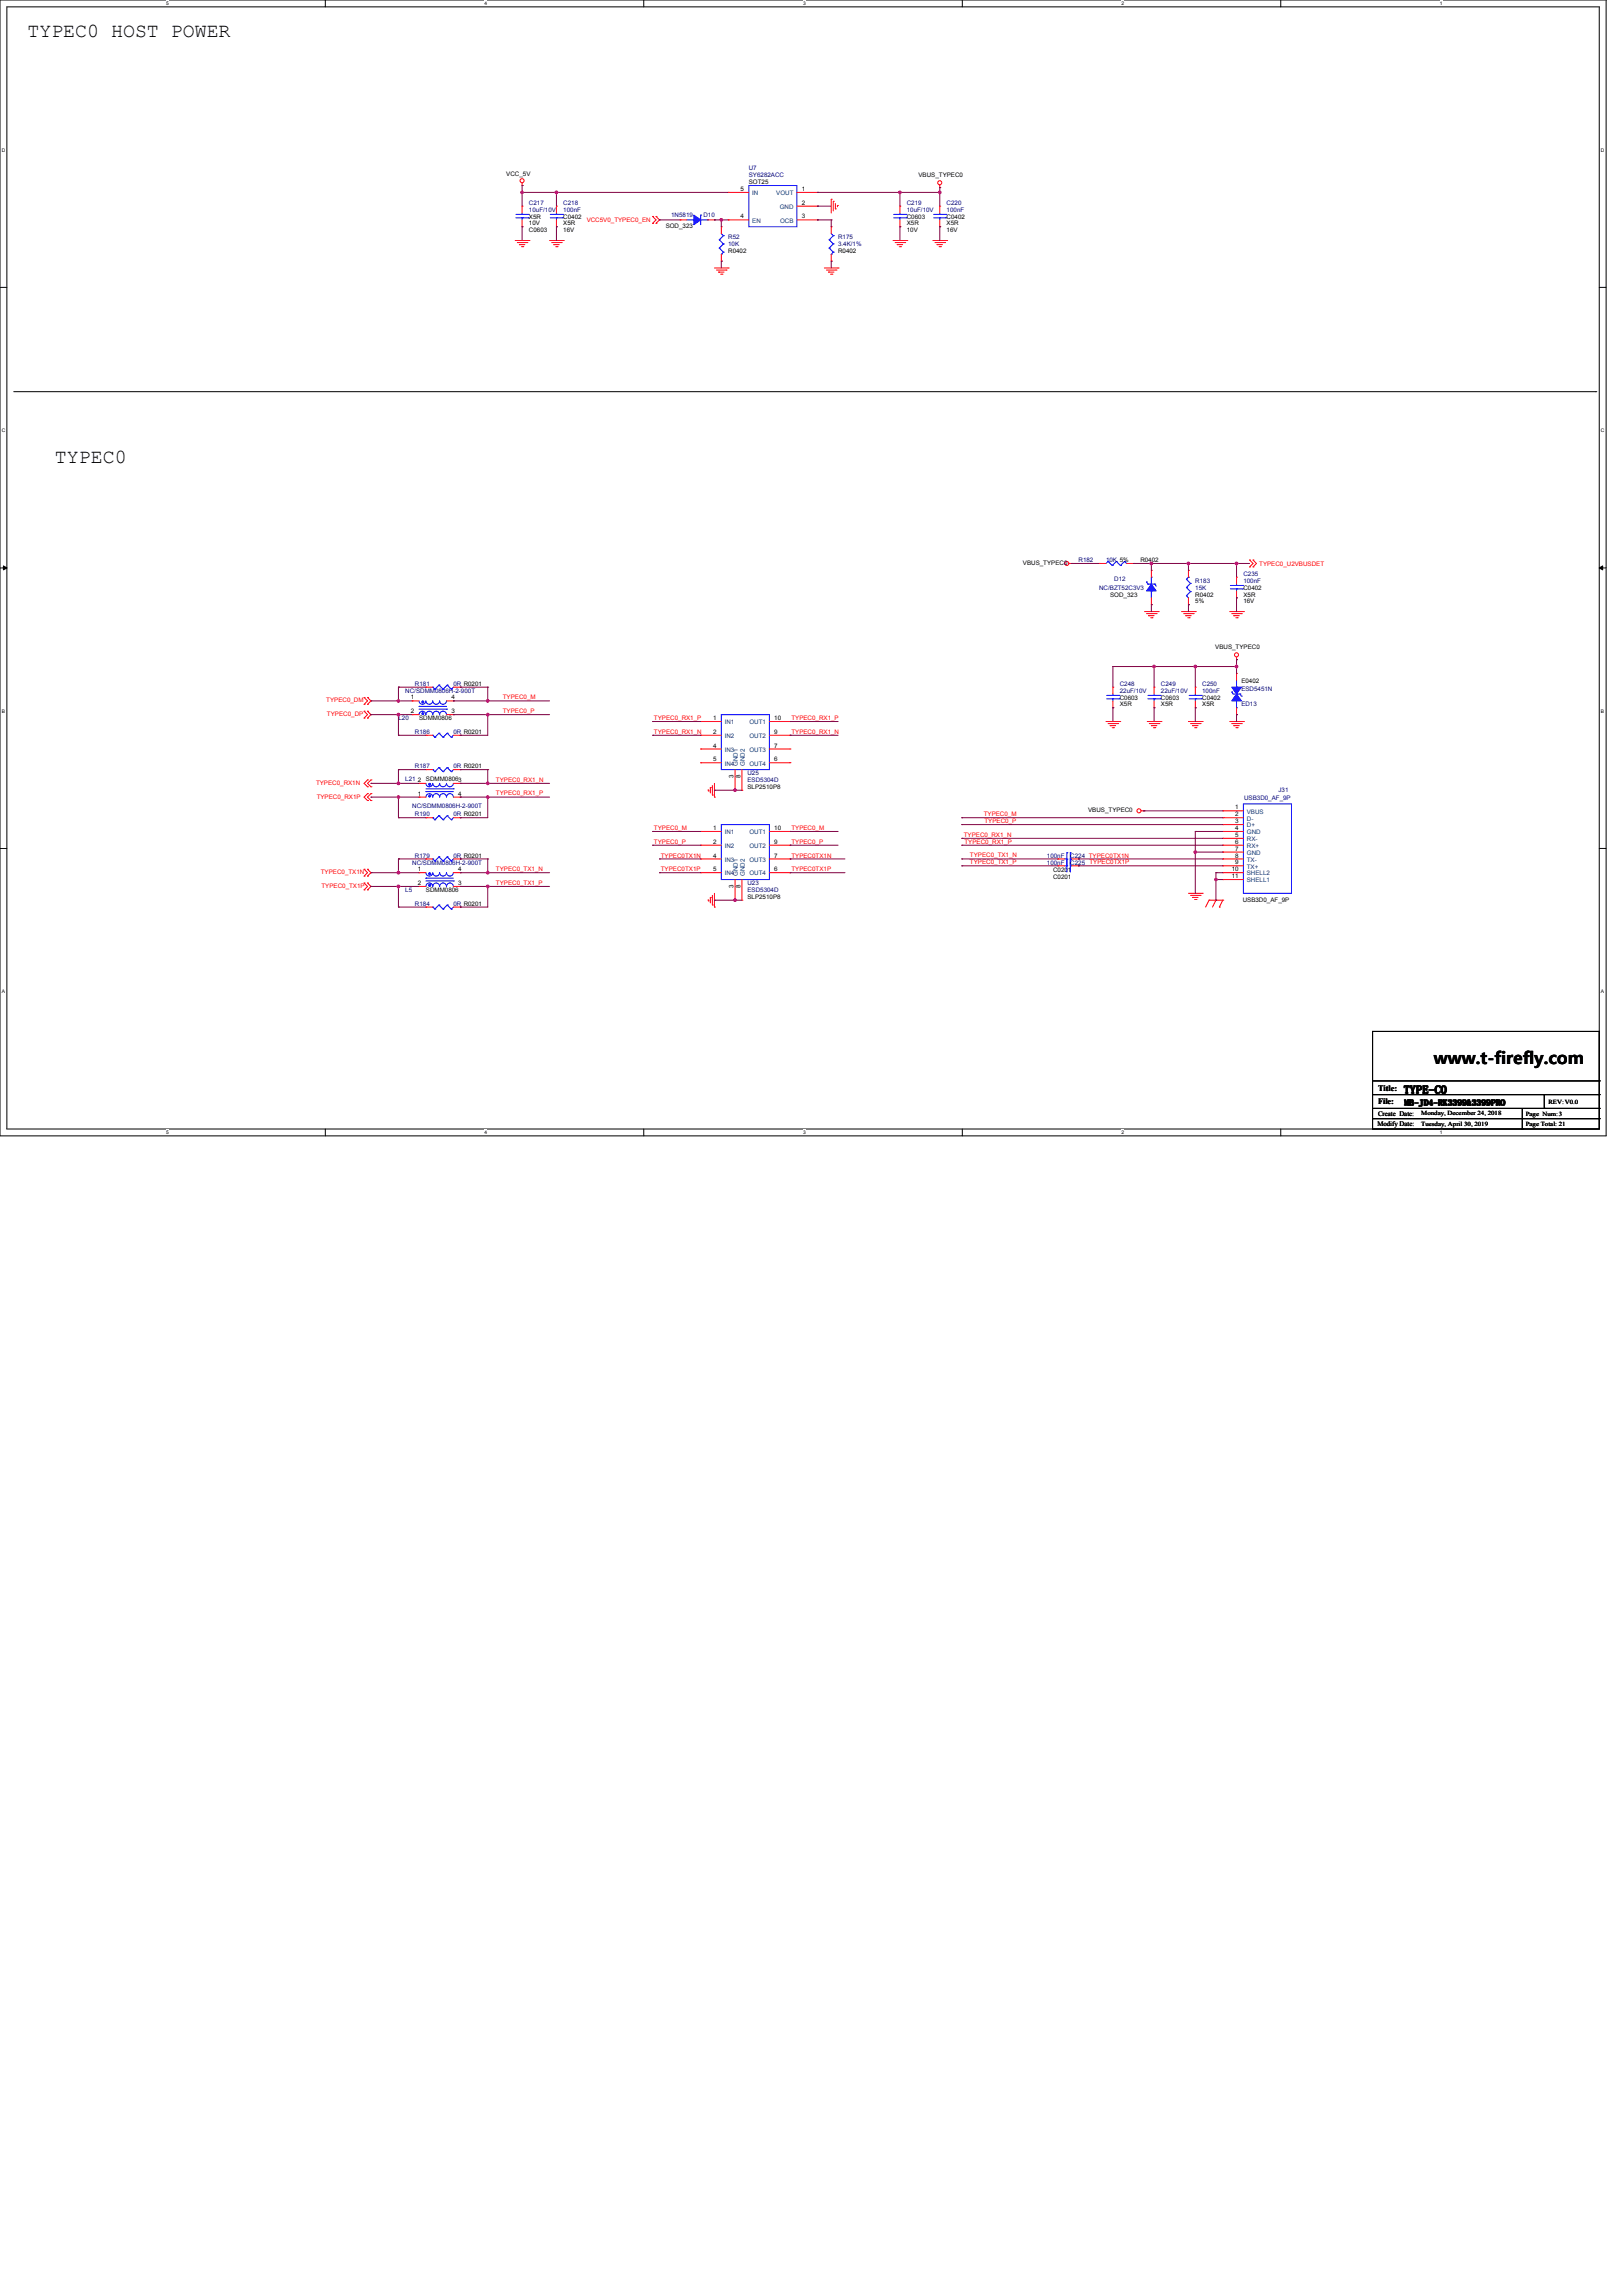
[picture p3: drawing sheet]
<svg xmlns="http://www.w3.org/2000/svg" width="210mm" height="297mm" viewBox="0 0 210 297" stroke-linecap="round" stroke-linejoin="round" font-family="sans-serif">
<defs><g id="words">
<g font-size="2.6">
<text x="3.6" y="4.8">TYPEC0 HOST POWER</text>
<text x="7.1" y="59.9">TYPEC0</text>
</g>
<text font-size="2.1" x="185.5" y="137.7">www.t-firefly.com</text>
<text font-size="1.4" x="181.6" y="141.5">TYPE-C0</text>
<g font-size="1.1">
<text x="178.3" y="141.2">Title:</text>
<text x="178.3" y="142.8">File:</text>
<text x="181.8" y="143">MB-JD4-RK3399&amp;3399PRO</text>
</g>
<g font-size=".9">
<text x="178.2" y="145.7">Modify Date:</text>
<text x="178.3" y="144.4">Create Date:</text>
</g>
<g font-size=".8">
<text x="65.5" y="22.8">VCC_5V</text>
<text x="96.9" y="23.8">SOT25</text>
<text x="118.9" y="22.9">VBUS_TYPEC0</text>
<text x="68.5" y="28.3">X5R</text>
<text x="68.5" y="29.2">10V</text>
<text x="72.9" y="28.3">C0402</text>
<text x="72.9" y="29.2">X5R</text>
<text x="86.1" y="29.4">SOD_323</text>
<text x="95.8" y="28.3">4</text>
<text x="95.8" y="24.7">5</text>
<text x="103.7" y="28.3">3</text>
<text x="103.7" y="26.5">2</text>
<text x="103.7" y="24.7">1</text>
<text x="117.3" y="28.3">C0603</text>
<text x="117.3" y="29.2">X5R</text>
<text x="122.5" y="28.3">C0402</text>
<text x="122.5" y="29.2">X5R</text>
<text x="68.5" y="30.1">C0603</text>
<text x="72.9" y="30.1">16V</text>
<text x="94.2" y="32.7">R0402</text>
<text x="108.5" y="32.7">R0402</text>
<text x="117.3" y="30.1">10V</text>
<text x="122.5" y="30.1">16V</text>
<text x="132.4" y="73.1">VBUS_TYPEC0</text>
<text x="143.7" y="77.3">SOD_323</text>
<text x="147.6" y="72.7">R0402</text>
<text x="154.7" y="77.2">R0402</text>
<text x="160.9" y="76.3">C0402</text>
<text x="160.9" y="77.2">X5R</text>
<text x="154.7" y="78.1">5%</text>
<text x="160.9" y="78.1">16V</text>
<text x="157.3" y="84">VBUS_TYPEC0</text>
<text x="160.6" y="88.4">E0402</text>
<text x="53.2" y="90.5">1</text>
<text x="53.2" y="92.3">2</text>
<text x="54.2" y="93.2">SDMM0806</text>
<text x="58.4" y="92.3">3</text>
<text x="58.4" y="90.5">4</text>
<text x="92.3" y="93.2">1</text>
<text x="92.3" y="94.9">2</text>
<text x="100.2" y="94.9">9</text>
<text x="100.2" y="93.2">10</text>
<text x="144.9" y="90.5">C0603</text>
<text x="144.9" y="91.4">X5R</text>
<text x="150.2" y="90.5">C0603</text>
<text x="150.2" y="91.4">X5R</text>
<text x="155.6" y="90.5">C0402</text>
<text x="155.6" y="91.4">X5R</text>
<text x="54.1" y="101.2">2</text>
<text x="55.1" y="101">SDMM08063</text>
<text x="92.3" y="96.7">4</text>
<text x="92.3" y="98.5">5</text>
<text x="94.9" y="100.6" transform="rotate(-90 94.9 100.6)">3</text>
<text x="95.8" y="100.6" transform="rotate(-90 95.8 100.6)">8</text>
<text x="100.2" y="98.5">6</text>
<text x="100.2" y="96.7">7</text>
<text x="54.1" y="102.9">1</text>
<text x="59.3" y="102.9">4</text>
<text x="92.3" y="107.4">1</text>
<text x="96.7" y="102.1">SLP2510P8</text>
<text x="100.2" y="107.4">10</text>
<text x="140.8" y="105.1">VBUS_TYPEC0</text>
<text x="159.8" y="104.7">1</text>
<text x="159.8" y="105.6">2</text>
<text x="159.8" y="106.5">3</text>
<text x="159.8" y="107.4">4</text>
<text x="54.1" y="112.7">1</text>
<text x="59.3" y="112.7">4</text>
<text x="92.3" y="109.2">2</text>
<text x="92.3" y="110.9">4</text>
<text x="92.3" y="112.7">5</text>
<text x="100.2" y="112.7">6</text>
<text x="100.2" y="110.9">7</text>
<text x="100.2" y="109.2">9</text>
<text x="136.3" y="112.8">C0201</text>
<text x="136.3" y="113.7">C0201</text>
<text x="159.4" y="112.7">10</text>
<text x="159.4" y="113.6">11</text>
<text x="159.8" y="108.3">5</text>
<text x="159.8" y="109.2">6</text>
<text x="159.8" y="110.1">7</text>
<text x="159.8" y="110.9">8</text>
<text x="159.8" y="111.8">9</text>
<text x="54.1" y="114.5">2</text>
<text x="55.1" y="115.4">SDMM0806</text>
<text x="59.3" y="114.5">3</text>
<text x="94.9" y="114.9" transform="rotate(-90 94.9 114.9)">3</text>
<text x="95.8" y="114.9" transform="rotate(-90 95.8 114.9)">8</text>
<text x="96.7" y="116.3">SLP2510P8</text>
<text x="160.8" y="116.6">USB3D0_AF_9P</text>
<text x="200.4" y="142.8">REV:V0.0</text>
<text x="183.9" y="144.3">Monday, December 24, 2018</text>
<text x="183.9" y="145.6">Tuesday, April 30, 2019</text>
<text x="197.4" y="144.4">Page Num:3</text>
<text x="197.4" y="145.6">Page Total: 21</text>
</g>
<g font-size=".8" fill="#000080">
<text x="96.9" y="22.1">U7</text>
<text x="96.9" y="22.9">SY6282ACC</text>
<text x="68.5" y="26.5">C217</text>
<text x="68.5" y="27.4">10uF/10V</text>
<text x="72.9" y="26.5">C218</text>
<text x="72.9" y="27.4">100nF</text>
<text x="86.9" y="28.1">1N5819</text>
<text x="91" y="28.1">D10</text>
<text x="117.3" y="26.5">C219</text>
<text x="117.3" y="27.4">10uF/10V</text>
<text x="122.5" y="26.5">C220</text>
<text x="122.5" y="27.4">100nF</text>
<text x="94.2" y="30.9">R52</text>
<text x="94.2" y="31.8">10K</text>
<text x="108.5" y="30.9">R175</text>
<text x="108.5" y="31.8">3.4K/1%</text>
<text x="139.6" y="72.7">R182</text>
<text x="142.2" y="76.3">NC/BZT52C3V3</text>
<text x="143.1" y="72.7">10K 5%</text>
<text x="144.2" y="75.2">D12</text>
<text x="154.7" y="75.4">R183</text>
<text x="154.7" y="76.3">15K</text>
<text x="160.9" y="74.5">C235</text>
<text x="160.9" y="75.4">100nF</text>
<text x="52.5" y="89.6">NC/SDMM0806H-2-900T</text>
<text x="53.7" y="88.7">R181</text>
<text x="58.7" y="88.7">0R R0201</text>
<text x="144.9" y="88.7">C248</text>
<text x="144.9" y="89.6">22uF/10V</text>
<text x="150.2" y="88.7">C249</text>
<text x="150.2" y="89.6">22uF/10V</text>
<text x="155.6" y="88.7">C250</text>
<text x="155.6" y="89.6">100nF</text>
<text x="160.6" y="89.4">ESD5451N</text>
<text x="51.6" y="93.2">L20</text>
<text x="53.7" y="95">R186</text>
<text x="58.7" y="95">0R R0201</text>
<text x="160.6" y="91.3">ED13</text>
<text x="52.5" y="101">L21</text>
<text x="53.7" y="99.4">R187</text>
<text x="58.7" y="99.4">0R R0201</text>
<text x="96.7" y="100.3">U25</text>
<text x="96.7" y="101.2">ESD5304D</text>
<text x="53.3" y="104.6">NC/SDMM0806H-2-900T</text>
<text x="53.7" y="105.6">R190</text>
<text x="58.7" y="105.6">0R R0201</text>
<text x="161" y="103.5">USB3D0_AF_9P</text>
<text x="165.4" y="102.5">J31</text>
<text x="53.3" y="111.8">NC/SDMM0806H-2-900T</text>
<text x="53.7" y="111">R179</text>
<text x="58.7" y="111">0R R0201</text>
<text x="135.5" y="111">100nF</text>
<text x="135.5" y="111.8">100nF</text>
<text x="138.5" y="111">C224 TYPEC0TX1N</text>
<text x="138.5" y="111.8">C225</text>
<text x="52.5" y="115.4">L5</text>
<text x="53.7" y="117.2">R184</text>
<text x="58.7" y="117.2">0R R0201</text>
<text x="96.7" y="114.5">U23</text>
<text x="96.7" y="115.4">ESD5304D</text>
</g>
<g font-size=".8" fill="#f00">
<text x="75.9" y="28.7">VCC5V0_TYPEC0_EN</text>
<text x="163" y="73.3">TYPEC0_U2VBUSDET</text>
<text x="42.2" y="90.9">TYPEC0_DM</text>
<text x="42.3" y="92.6">TYPEC0_DP</text>
<text x="65.1" y="92.2">TYPEC0_P</text>
<text x="65.1" y="90.5">TYPEC0_M</text>
<text x="84.6" y="93.1">TYPEC0_RX1_P</text>
<text x="84.6" y="94.9">TYPEC0_RX1_N</text>
<text x="102.4" y="93.1">TYPEC0_RX1_P</text>
<text x="102.4" y="94.9">TYPEC0_RX1_N</text>
<text x="40.9" y="101.5">TYPEC0_RX1N</text>
<text x="64.2" y="101.1">TYPEC0_RX1_N</text>
<text x="41" y="103.3">TYPEC0_RX1P</text>
<text x="64.2" y="102.9">TYPEC0_RX1_P</text>
<text x="84.6" y="107.4">TYPEC0_M</text>
<text x="102.4" y="107.4">TYPEC0_M</text>
<text x="127.3" y="105.6">TYPEC0_M</text>
<text x="127.4" y="106.5">TYPEC0_P</text>
<text x="41.5" y="113.1">TYPEC0_TX1N</text>
<text x="64.2" y="112.7">TYPEC0_TX1_N</text>
<text x="84.6" y="109.1">TYPEC0_P</text>
<text x="85.5" y="110.9">TYPEC0TX1N</text>
<text x="85.5" y="112.7">TYPEC0TX1P</text>
<text x="102.4" y="110.9">TYPEC0TX1N</text>
<text x="102.4" y="112.7">TYPEC0TX1P</text>
<text x="102.4" y="109.1">TYPEC0_P</text>
<text x="124.7" y="108.2">TYPEC0_RX1_N</text>
<text x="124.8" y="109.1">TYPEC0_RX1_P</text>
<text x="125.5" y="111.8">TYPEC0_TX1_P</text>
<text x="125.5" y="110.9">TYPEC0_TX1_N</text>
<text x="141" y="111.8">TYPEC0TX1P</text>
<text x="41.6" y="114.9">TYPEC0_TX1P</text>
<text x="64.2" y="114.5">TYPEC0_TX1_P</text>
</g>
<g font-size=".8" fill="#004080">
<text x="97.3" y="28.8">EN</text>
<text x="97.3" y="25.3">IN</text>
<text x="100.5" y="25.3">VOUT</text>
<text x="100.9" y="27">GND</text>
<text x="100.9" y="28.8">OCB</text>
<text x="93.8" y="93.7">IN1</text>
<text x="93.8" y="95.5">IN2</text>
<text x="97" y="95.5">OUT2</text>
<text x="97" y="93.7">OUT1</text>
<text x="93.8" y="97.3">IN3</text>
<text x="93.8" y="99">IN4</text>
<text x="95.5" y="99.1" transform="rotate(-90 95.5 99.1)">GND1</text>
<text x="96.4" y="99.1" transform="rotate(-90 96.4 99.1)">GND2</text>
<text x="97" y="99">OUT4</text>
<text x="97" y="97.3">OUT3</text>
<text x="93.8" y="107.9">IN1</text>
<text x="97" y="107.9">OUT1</text>
<text x="161.4" y="105.3">VBUS</text>
<text x="161.4" y="106.2">D-</text>
<text x="161.4" y="107">D+</text>
<text x="161.4" y="107.9">GND</text>
<text x="93.8" y="109.7">IN2</text>
<text x="93.8" y="111.5">IN3</text>
<text x="93.8" y="113.3">IN4</text>
<text x="95.5" y="113.3" transform="rotate(-90 95.5 113.3)">GND1</text>
<text x="96.4" y="113.3" transform="rotate(-90 96.4 113.3)">GND2</text>
<text x="97" y="113.3">OUT4</text>
<text x="97" y="111.5">OUT3</text>
<text x="97" y="109.7">OUT2</text>
<text x="161.4" y="108.8">RX-</text>
<text x="161.4" y="109.7">RX+</text>
<text x="161.4" y="110.6">GND</text>
<text x="161.4" y="111.5">TX-</text>
<text x="161.4" y="112.4">TX+</text>
<text x="161.4" y="113.3">SHELL2</text>
<text x="161.4" y="114.2">SHELL1</text>
</g>
<g font-size=".6">
<text x="21.5" y=".7">5</text>
<text x="62.7" y=".7">4</text>
<text x="103.9" y=".7">3</text>
<text x="145.1" y=".7">2</text>
<text x="186.3" y=".7">1</text>
<text x=".2" y="19.6">D</text>
<text x="207.2" y="19.6">D</text>
<text x=".2" y="55.9">C</text>
<text x="207.2" y="55.9">C</text>
<text x=".2" y="92.2">B</text>
<text x="207.2" y="92.2">B</text>
<text x=".2" y="128.5">A</text>
<text x="207.2" y="128.5">A</text>
<text x="21.5" y="146.7">5</text>
<text x="62.7" y="146.7">4</text>
<text x="103.9" y="146.7">3</text>
<text x="145.1" y="146.7">2</text>
<text x="186.3" y="146.7">1</text>
</g>
</g></defs>
<path d="M0 0h207.8v147h-207.8zM.9 .9h206.1v145.2h-206.1z" fill="none" stroke="#000" stroke-width=".13"/>
<g fill="#fff">
<path d="M21.5 .1h.4v.7h-.4z"/>
<path d="M21.5 146.2h.4v.7h-.4z"/>
</g>
<path d="M42.1 0v.9M42.1 146.1v.9" fill="none" stroke="#000" stroke-width=".13"/>
<g fill="#fff">
<path d="M62.7 .1h.4v.7h-.4z"/>
<path d="M62.7 146.2h.4v.7h-.4z"/>
</g>
<path d="M83.3 0v.9M83.3 146.1v.9" fill="none" stroke="#000" stroke-width=".13"/>
<g fill="#fff">
<path d="M103.9 .1h.4v.7h-.4z"/>
<path d="M103.9 146.2h.4v.7h-.4z"/>
</g>
<path d="M124.5 0v.9M124.5 146.1v.9" fill="none" stroke="#000" stroke-width=".13"/>
<g fill="#fff">
<path d="M145.1 .1h.4v.7h-.4z"/>
<path d="M145.1 146.2h.4v.7h-.4z"/>
</g>
<path d="M165.7 0v.9M165.7 146.1v.9" fill="none" stroke="#000" stroke-width=".13"/>
<g fill="#fff">
<path d="M186.3 .1h.4v.7h-.4z"/>
<path d="M186.3 146.2h.4v.7h-.4z"/>
<path d="M.2 19h.5v.7h-.5z"/>
<path d="M207.2 19h.4v.7h-.4z"/>
<path d="M.2 55.3h.5v.7h-.5z"/>
<path d="M207.2 55.3h.4v.7h-.4z"/>
</g>
<path d="M0 37.2h.9M207 37.2h.8" fill="none" stroke="#000" stroke-width=".13"/>
<g fill="#fff">
<path d="M.2 91.6h.4v.7h-.4z"/>
<path d="M207.2 91.6h.4v.7h-.4z"/>
</g>
<path d="M0 73.5h.9M.4 73.2l.5 .3-.5 .2zM207 73.5l.4-.3v.5zM207 73.5h.8" fill="none" stroke="#000" stroke-width=".13"/>
<path d="M.4 73.2l.5 .3-.5 .2zM207 73.5l.4-.3v.5z" fill="#000"/>
<g fill="#fff">
<path d="M.2 127.9h.4v.7h-.4z"/>
<path d="M207.2 127.9h.4v.7h-.4z"/>
</g>
<g fill="none" stroke="#000" stroke-width=".13">
<path d="M1.8 50.7h204.7M206.5 50.7h.1M0 109.8h.9M207 109.8h.8M177.6 133.4h29.4v12.7h-29.4zM177.6 139.8h29.4M207 139.8h.1M177.6 141.6h29.4M177.6 143.4h29.4M177.6 144.7h29.4M197 146.1h.1M197 143.4v2.7"/>
<path d="M199.8 143.4h.1M199.8 141.6v1.8M207 141.6h.1M207 143.4h.1M207 144.7h.1"/>
</g>
<g fill="none" stroke="#f00" stroke-width=".13">
<path d="M66.7 31.1h1.8M66.9 31.4h1.3M67.2 31.6h.1M67.2 31.6h.7M67.5 31.9h.2M67.6 24h.1M67.6 23.6v.4M67.7 31.9h.1M68.2 31.4h.1M68.5 31.1h.1M71.1 31.1h1.8M71.4 31.4h1.2"/>
<path d="M71.7 31.6h.1M71.7 31.6h.7M71.9 31.9h.2M72.1 31.9h.1M72.6 31.4h.1M72.9 31.1h.1M84.5 28.9h.1M84.5 28h.1M84.5 28l.4 .4-.4 .5M84.9 28h.1M84.9 28.9h.1M84.9 28l.4 .4-.4 .5"/>
<path d="M92.5 34.7h1.7M92.7 34.9h1.3M93 35.2h.1M93 35.2h.7M93.3 35.5h.1M93.4 35.5h.1M94 34.9h.1M94.2 34.7h.1M106.7 34.7h1.8M106.9 34.9h1.3M107.2 35.2h.1M107.2 35.2h.7"/>
<path d="M107.5 35.5h.2M107.6 25.8h.1M107.6 25.8v1.8M107.7 35.5h.1M107.8 26h.1M107.8 26v1.3M108.1 27h.1M108.1 26.3v.7M108.2 34.9h.1M108.4 26.6h.1M108.4 26.6v.2M108.5 34.7h.1"/>
<path d="M115.6 31.1h1.7M115.8 31.4h1.3M116.1 31.6h.1M116.1 31.6h.7M116.4 31.9h.1M116.5 31.9h.1M117.1 31.4h.1M117.3 31.1h.1M120.7 31.1h1.8M121 31.4h1.2M121.3 31.6h.1M121.3 31.6h.7"/>
<path d="M121.5 31.9h.2M121.6 24.3h.1M121.6 23.9v.4M121.7 31.9h.1M122.2 31.4h.1M122.5 31.1h.1M138.3 72.9h.4M138.7 72.9h.1M148.1 79.1h1.8M148.4 79.4h1.2M148.6 79.7h.1M148.6 79.7h.8"/>
<path d="M148.9 79.9h.2M149.1 79.9h.1M149.6 79.4h.1M149.9 79.1h.1M152.9 79.1h1.8M153.2 79.4h1.2M153.4 79.7h.1M153.4 79.7h.8M153.7 79.9h.2M153.9 79.9h.1M154.4 79.4h.1M154.7 79.1h.1"/>
<path d="M159.1 79.1h1.8M159.4 79.4h1.2M159.7 79.7h.1M159.7 79.7h.7M159.9 79.9h.2M160.1 79.9h.1M160.6 79.4h.1M160.9 79.1h.1M161.7 73.3h.1M161.7 72.5h.1M161.7 72.5l.5 .4-.5 .4M162.2 73.3h.1"/>
<path d="M162.2 72.5h.1M162.2 72.5l.4 .4-.4 .4M47.1 92.9h.1M47.1 92h.1M47.1 91.1h.1M47.1 90.2h.1M47.1 92l.5 .5-.5 .4M47.1 90.2l.5 .5-.5 .4M47.6 92h.1M47.6 92.9h.1M47.6 90.2h.1M47.6 91.1h.1"/>
<path d="M47.6 92l.4 .5-.4 .4M47.6 90.2l.4 .5-.4 .4M143.1 93.3h1.8M143.4 93.6h1.2M143.7 93.9h.1M143.7 93.9h.7M143.9 94.1h.2M144.1 94.1h.1M144.6 93.6h.1M144.9 93.3h.1M148.5 93.3h1.7M148.7 93.6h1.3"/>
<path d="M149 93.9h.1M149 93.9h.7M149.3 94.1h.1M149.4 94.1h.1M150 93.6h.1M150.2 93.3h.1M153.8 93.3h1.8M154.1 93.6h1.2M154.3 93.9h.1M154.3 93.9h.7M154.6 94.1h.2M154.8 94.1h.1"/>
<path d="M155.3 93.6h.1M155.6 93.3h.1M159.1 93.3h1.8M159.4 93.6h1.2M159.7 93.9h.1M159.7 93.9h.7M159.9 94.1h.2M160 85.3h.1M160 85v.3M160.1 94.1h.1M160.6 93.6h.1M160.9 93.3h.1"/>
<path d="M47.1 112.5h.1M47.1 113.3h.1M47.1 114.2h.1M47.1 115.1h.1M47.1 112.5l.5 .4-.5 .4M47.1 114.2l.5 .5-.5 .4M47.6 113.3h.1M47.6 112.5h.1M47.6 115.1h.1M47.6 114.2h.1M47.6 100.9h.1M47.6 101.8h.1"/>
<path d="M47.6 102.7h.1M47.6 103.6h.1M47.6 112.5l.4 .4-.4 .4M47.6 114.2l.4 .5-.4 .4M47.6 100.9l-.5 .4 .5 .5M47.6 102.7l-.5 .4 .5 .5M48 100.9h.1M48 101.8h.1M48 102.7h.1M48 103.6h.1M48 100.9l-.4 .4 .4 .5M48 102.7l-.4 .4 .4 .5"/>
<path d="M91.7 102.3h.1M91.7 116.5h.1M91.7 102.1v.2M91.7 116.4v.1M91.9 101.9h.1M91.9 116.1h.1M91.9 101.9v.7M91.9 116.1v.7M92.2 102.9h.1M92.2 117.1h.1M92.2 101.6v1.3M92.2 115.8v1.3"/>
<path d="M92.5 103.1h.1M92.5 117.3h.1M92.5 101.3v1.8M92.5 115.6v1.7M136.9 111.1h.1M136.9 111.1h.9M138.7 111.1h.9M139.6 111.1h.1M147.7 104.9h.3M148 104.9h.1M153.8 115.6h1.8M154.1 115.8h1.2"/>
<path d="M154.3 116.1h.1M154.3 116.1h.7M154.6 116.4h.2M154.8 116.4h.1M155.3 115.8h.1M155.6 115.6h.1M156.5 116.5h.1M156.5 116.5l-.5 .8M156.5 116.5h1.7M157.4 116.5h.1M157.4 116.5l-.5 .8M157.8 117.3h.1"/>
<path d="M158.2 116.5h.1M158.2 116.5l-.4 .8"/>
<circle cx="67.6" cy="23.4" r=".26"/>
<circle cx="121.6" cy="23.6" r=".26"/>
<circle cx="138.1" cy="72.9" r=".26"/>
<circle cx="160" cy="84.7" r=".26"/>
<circle cx="147.4" cy="104.9" r=".26"/>
</g>
<g fill="none" stroke="#00f" stroke-width=".13">
<path d="M88.9 28.4h.9M89.8 28.4h.1M90.7 27.8h.1M90.7 27.8v1.3M90.7 28.4h.9M91.6 28.4h.1M137.8 111.1h.3M138.1 110.3h.1M138.1 111.1h.1M138.1 110.3v1.6M138.5 111.1h.1M138.5 110.3h.1"/>
<path d="M138.5 111.1h.2M138.5 110.3v1.6"/>
</g>
<path d="M89.8 27.8l.9 .6-.9 .7z" fill-rule="evenodd" fill="#00f"/>
<g fill="none" stroke="#00f" stroke-width=".13">
<path d="M89.8 27.8l.9 .6-.9 .7zM115.7 28.2h1.6M115.7 27.7h1.6M116.5 27.7h.1M116.5 28.2h.1M116.5 27.6v.1M116.5 28.2v.2M117.3 28.2h.1M117.3 27.7h.1M120.8 28.2h1.6M120.8 27.7h1.6M121.6 27.7h.1"/>
<path d="M121.6 28.2h.1M121.6 27.6v.1M121.6 28.2v.2M122.4 28.2h.1M122.4 27.7h.1M153.5 77.1h.1M153.5 76h.1M153.5 74.9h.1M153.5 77.1l.3 .2M153.5 76l.6 .5M153.5 74.9l.6 .6M153.8 74.7h.1"/>
<path d="M153.8 74.7l-.3 .2M154.1 76.5h.1M154.1 75.5h.1M154.1 76.5l-.6 .6M154.1 75.5l-.6 .5M56 99.6h.1M56 95.1h.1M56 99.6l.3 .2M56 95.1l.3 .3M56.3 99.8h.1M56.3 95.4h.1M56.8 99.3h.1"/>
<path d="M56.8 94.9h.1M56.8 99.3l.5 .5M56.8 99.3l-.5 .5M56.8 94.9l.5 .5M56.8 94.9l-.5 .5M57.3 99.8h.1M57.3 95.4h.1M57.9 99.3h.1M57.9 94.9h.1M57.9 99.3l.5 .5M57.9 99.3l-.6 .5M57.9 94.9l.5 .5"/>
<path d="M57.9 94.9l-.6 .5M58.4 99.8h.1M58.4 95.4h.1M58.7 99.6l-.3 .2M58.7 95.1l-.3 .3M93.3 92.5h6.3v7.1h-6.3zM148.6 90.4h1.6M148.6 90h1.6M149.4 90h.1M149.4 90.4h.1M149.4 89.8v.2M149.4 90.4v.3"/>
<path d="M150.2 90.4h.1M150.2 90h.1M55.1 101.3a.44 .44 0 0 0 .5 .5 .44 .44 0 0 0 .4-.5 .44 .44 0 0 0 .4 .5 .44 .44 0 0 0 .5-.5M55.1 103.1a.44 .44 0 0 1 .5-.4 .44 .44 0 0 1 .4 .4 .44 .44 0 0 1 .4-.4 .44 .44 0 0 1 .5 .4M55.1 102.4h.1M55.1 102.1h3.6M55.1 102.4h3.6M56 105.8h.1M56 105.8l.3 .3M56.3 106.1h.1M56.8 105.5h.1M56.8 105.5l.5 .6"/>
<path d="M56.8 105.5l-.5 .6M56.9 101.3a.44 .44 0 0 0 .4 .5 .44 .44 0 0 0 .5-.5 .44 .44 0 0 0 .4 .5 .44 .44 0 0 0 .5-.5M56.9 103.1a.44 .44 0 0 1 .4-.4 .44 .44 0 0 1 .5 .4 .44 .44 0 0 1 .4-.4 .44 .44 0 0 1 .5 .4M57.3 106.1h.1M57.9 105.5h.1M57.9 105.5l.5 .6M57.9 105.5l-.6 .6M58.4 106.1h.1M58.7 102.1h.1M58.7 105.8l-.3 .3M137.8 112h.3M138.1 111.2h.1"/>
<path d="M138.1 112h.1M138.1 111.2v1.6M138.5 112h.1M138.5 111.2h.1M138.5 112h.2M138.5 111.2v1.6"/>
</g>
<g fill="none" stroke="#f00" stroke-width=".13">
<path d="M88 28.4h.1M88 28.4h.9M91.6 28.4h.9M92.5 28.4h.1M116.5 26.7h.1M116.5 29.3h.1M116.5 26.7v.9M116.5 28.4v.9M121.6 26.7h.1M121.6 29.3h.1M121.6 26.7v.9M121.6 28.4v.9"/>
<path d="M153.8 78.2h.1M153.8 73.8h.1M153.8 73.8v.9M153.8 77.3v.9M55.1 99.6h.1M55.1 95.1h.1M55.1 99.6h.9M55.1 95.1h.9M58.7 99.6h.9M58.7 95.1h.9M59.6 99.6h.1M59.6 95.1h.1"/>
<path d="M90.7 93.3h.1M90.7 95.1h.1M90.7 96.9h.1M90.7 98.7h.1M90.7 95.1h2.6M90.7 93.3h2.6M90.7 96.9h2.6M90.7 98.7h2.6M95.1 99.6v2.6M96 99.6v2.6M99.6 95.1h2.6M99.6 93.3h2.6"/>
<path d="M99.6 96.9h2.6M99.6 98.7h2.6M102.2 98.7h.1M102.2 96.9h.1M102.2 95.1h.1M102.2 93.3h.1M149.4 88.9h.1M149.4 91.6h.1M149.4 88.9v.9M149.4 90.7v.9M55.1 105.8h.1M55.1 105.8h.9"/>
<path d="M58.7 105.8h.9M59.6 105.8h.1M95.1 102.2h.1M96 102.2h.1M136.9 112h.1M136.9 112h.9M138.7 112h.9M139.6 112h.1"/>
</g>
<circle cx="55.6" cy="103" r=".13" fill="#00f"/>
<circle cx="55.6" cy="103" r=".13" fill="none" stroke="#00f" stroke-width=".13"/>
<circle cx="55.6" cy="101.5" r=".13" fill="#00f"/>
<g fill="none" stroke="#00f" stroke-width=".13">
<path d="M66.8 28.2h1.6M66.8 27.7h1.6M67.6 27.7h.1M67.6 28.2h.1M67.6 27.6v.1M67.6 28.2v.2M68.4 28.2h.1M68.4 27.7h.1M148.4 75.3h.1M148.4 75.3l.2 .3M148.6 75.6h.1M148.6 75.6h.8"/>
<path d="M149 76.5h.1M149 74.7h.1M149 74.7v.9M149 76.5v.8M149.4 75.6h.1M149.4 75.6l.2 .2"/>
<circle cx="55.6" cy="101.5" r=".13"/>
</g>
<path d="M67.6 26.7h.1M67.6 29.3h.1M67.6 26.7v.9M67.6 28.4v.9M54.2 103.1h.1M54.2 101.3h.1M54.2 103.1h.9M54.2 101.3h.9M58.7 103.1h.9M58.7 101.3h.9M59.6 101.3h.1M59.6 103.1h.1" fill="none" stroke="#f00" stroke-width=".13"/>
<path d="M149 75.6l.6 .9h-1.2z" fill-rule="evenodd" fill="#00f"/>
<g fill="none" stroke="#00f" stroke-width=".13">
<path d="M93.1 31h.1M93.1 32.1h.1M93.1 31l.5 .6M93.1 32.1l.5 .5M93.3 32.9h.1M93.3 30.2l.3 .3M93.6 30.5h.1M93.6 31.6h.1M93.6 32.6h.1M93.6 30.5l-.5 .5M93.6 31.6l-.5 .5M93.6 32.6l-.3 .3"/>
<path d="M143.4 72.6h.1M143.4 72.6l-.3 .3M143.4 72.6l.5 .6M143.9 73.2h.1M144.5 72.6h.1M144.5 72.6l-.6 .6M144.5 72.6l.5 .6M145 73.2h.1M145.5 72.6h.1M145.5 72.6l-.5 .6M145.5 72.6l.3 .3M145.8 72.9h.1"/>
<path d="M149 75.6l.6 .9h-1.2zM54.2 92.5a.44 .44 0 0 1 .5-.5 .44 .44 0 0 1 .4 .5M54.2 90.7a.44 .44 0 0 0 .5 .4 .44 .44 0 0 0 .4-.4M54.2 91.4h.1M54.2 91.7h3.6M54.2 91.4h3.6M55.1 92.5a.44 .44 0 0 1 .5-.5 .44 .44 0 0 1 .4 .5 .44 .44 0 0 1 .4-.5 .44 .44 0 0 1 .5 .5M55.1 90.7a.44 .44 0 0 0 .5 .4 .44 .44 0 0 0 .4-.4 .44 .44 0 0 0 .4 .4 .44 .44 0 0 0 .5-.4M56.9 92.5a.44 .44 0 0 1 .4-.5 .44 .44 0 0 1 .5 .5M56.9 90.7a.44 .44 0 0 0 .4 .4 .44 .44 0 0 0 .5-.4M57.8 91.7h.1M56 117.3h.1"/>
<path d="M56 117.3l.3 .3M56.3 117.6h.1M56.8 117.1h.1M56.8 117.1l.5 .5M56.8 117.1l-.5 .5M57.3 117.6h.1M57.9 117.1h.1M57.9 117.1l.5 .5M57.9 117.1l-.6 .5M58.4 117.6h.1M58.7 117.3l-.3 .3M93.3 106.7h6.3v7.1h-6.3z"/>
<path d="M160.9 104h6.2v11.6h-6.2z"/>
</g>
<g fill="none" stroke="#f00" stroke-width=".13">
<path d="M93.3 29.3h.1M93.3 33.8h.1M93.3 29.3v.9M93.3 32.9v.9M142.2 72.9h.1M142.2 72.9h.9M145.8 72.9h.9M146.7 72.9h.1M149 78.2h.1M149 73.8h.1M149 73.8v.9M149 77.3v.9"/>
<path d="M55.1 117.3h.1M55.1 117.3h.9M58.7 117.3h.9M59.6 117.3h.1M90.7 107.6h.1M90.7 109.3h.1M90.7 111.1h.1M90.7 112.9h.1M90.7 107.6h2.6M90.7 109.3h2.6M90.7 111.1h2.6M90.7 112.9h2.6"/>
<path d="M95.1 116.5h.1M95.1 113.8v2.7M96 116.5h.1M96 113.8v2.7M99.6 107.6h2.6M99.6 109.3h2.6M99.6 111.1h2.6M99.6 112.9h2.6M102.2 112.9h.1M102.2 111.1h.1M102.2 109.3h.1M102.2 107.6h.1"/>
<path d="M158.2 104.9h.1M158.2 105.8h.1M158.2 106.7h.1M158.2 107.6h.1M158.2 108.5h.1M158.2 109.3h.1M158.2 110.2h.1M158.2 111.1h.1M158.2 112h.1M158.2 112.9h.1M158.2 113.8h.1M158.2 107.6h2.7"/>
<path d="M158.2 109.3h2.7M158.2 111.1h2.7M158.2 112.9h2.7M158.2 104.9h2.7M158.2 105.8h2.7M158.2 106.7h2.7M158.2 108.5h2.7M158.2 110.2h2.7M158.2 112h2.7M158.2 113.8h2.7"/>
</g>
<circle cx="54.7" cy="90.8" r=".13" fill="#00f"/>
<circle cx="54.7" cy="90.8" r=".13" fill="none" stroke="#00f" stroke-width=".13"/>
<circle cx="54.7" cy="92.3" r=".13" fill="#00f"/>
<g fill="none" stroke="#00f" stroke-width=".13">
<path d="M55.1 114.7a.44 .44 0 0 1 .5-.5 .44 .44 0 0 1 .4 .5 .44 .44 0 0 1 .4-.5 .44 .44 0 0 1 .5 .5M55.1 112.9a.44 .44 0 0 0 .5 .4 .44 .44 0 0 0 .4-.4 .44 .44 0 0 0 .4 .4 .44 .44 0 0 0 .5-.4M55.1 113.6h.1M55.1 114h3.6M55.1 113.6h3.6M56.9 114.7a.44 .44 0 0 1 .4-.5 .44 .44 0 0 1 .5 .5 .44 .44 0 0 1 .4-.5 .44 .44 0 0 1 .5 .5M56.9 112.9a.44 .44 0 0 0 .4 .4 .44 .44 0 0 0 .5-.4 .44 .44 0 0 0 .4 .4 .44 .44 0 0 0 .5-.4M58.7 114h.1"/>
<circle cx="54.7" cy="92.3" r=".13"/>
</g>
<path d="M53.3 90.7h.1M53.3 92.5h.1M53.3 90.7h.9M53.3 92.5h.9M57.8 90.7h.9M57.8 92.5h.9M58.7 92.5h.1M58.7 90.7h.1" fill="none" stroke="#f00" stroke-width=".13"/>
<circle cx="55.6" cy="113" r=".13" fill="#00f"/>
<circle cx="55.6" cy="113" r=".13" fill="none" stroke="#00f" stroke-width=".13"/>
<circle cx="55.6" cy="114.5" r=".13" fill="#00f"/>
<g fill="none" stroke="#00f" stroke-width=".13">
<path d="M143.2 90.4h1.6M143.2 90h1.6M144 90h.1M144 90.4h.1M144 89.8v.2M144 90.4v.3M144.8 90.4h.1M144.8 90h.1M159.6 89.8h.9M160 88.9h.1M160 91.6h.1M160 88v.9"/>
<path d="M160 90.7v.9M160.5 89.8h.1"/>
<circle cx="55.6" cy="114.5" r=".13"/>
</g>
<path d="M144 88.9h.1M144 91.6h.1M144 88.9v.9M144 90.7v.9M54.2 112.9h.1M54.2 114.7h.1M54.2 112.9h.9M54.2 114.7h.9M58.7 112.9h.9M58.7 114.7h.9M59.6 114.7h.1M59.6 112.9h.1" fill="none" stroke="#f00" stroke-width=".13"/>
<path d="M159.4 88.9h1.2l-.6 .9z" fill-rule="evenodd" fill="#00f"/>
<path d="M159.4 88.9h1.2l-.6 .9zM159.4 89.5h.1M159.4 89.5l.2 .3M160.5 89.8l.1 .3M160.6 90.1h.1" fill="none" stroke="#00f" stroke-width=".13"/>
<path d="M160 89.8l.6 .9h-1.2z" fill-rule="evenodd" fill="#00f"/>
<g fill="none" stroke="#00f" stroke-width=".13">
<path d="M71.2 28.2h1.6M71.2 27.7h1.6M72 27.7h.1M72 28.2h.1M72 27.6v.1M72 28.2v.2M72.8 28.2h.1M72.8 27.7h.1M96.9 24h6.2v5.3h-6.2zM107.3 31h.1M107.3 32.1h.1M107.3 31l.5 .6"/>
<path d="M107.3 32.1l.5 .5M107.6 32.9h.1M107.6 30.2l.2 .3M107.8 30.5h.1M107.8 31.6h.1M107.8 32.6h.1M107.8 30.5l-.5 .5M107.8 31.6l-.5 .5M107.8 32.6l-.2 .3M159.2 76.2h1.6M159.2 75.7h1.6M160 75.7h.1"/>
<path d="M160 76.2h.1M160 75.6v.1M160 76.2v.3M160.8 76.2h.1M160.8 75.7h.1M56 88.9h.1M56 88.9l.3 .3M56.3 89.2h.1M56.8 88.6h.1M56.8 88.6l.5 .6M56.8 88.6l-.5 .6M57.3 89.2h.1"/>
<path d="M57.9 88.6h.1M57.9 88.6l.5 .6M57.9 88.6l-.6 .6M58.4 89.2h.1M58.7 88.9l-.3 .3M153.9 90.4h1.6M153.9 90h1.6M154.7 90h.1M154.7 90.4h.1M154.7 89.8v.2M154.7 90.4v.3M155.5 90.4h.1"/>
<path d="M155.5 90h.1M160 89.8l.6 .9h-1.2zM56 111.1h.1M56 111.1l.3 .3M56.3 111.4h.1M56.8 110.9h.1M56.8 110.9l.5 .5M56.8 110.9l-.5 .5M57.3 111.4h.1M57.9 110.9h.1M57.9 110.9l.5 .5M57.9 110.9l-.6 .5"/>
<path d="M58.4 111.4h.1M58.7 111.1l-.3 .3"/>
</g>
<g fill="none" stroke="#f00" stroke-width=".13">
<path d="M72 26.7h.1M72 29.3h.1M72 26.7v.9M72 28.4v.9M94.2 28.4h.1M94.2 24.9h.1M94.2 28.4h2.7M94.2 24.9h2.7M103.1 28.4h2.7M103.1 26.7h2.7M103.1 24.9h2.7M105.8 28.4h.1"/>
<path d="M105.8 26.7h.1M105.8 24.9h.1M107.6 29.3h.1M107.6 33.8h.1M107.6 29.3v.9M107.6 32.9v.9M160 74.7h.1M160 77.3h.1M160 74.7v.9M160 76.5v.8M55.1 88.9h.1M55.1 88.9h.9"/>
<path d="M58.7 88.9h.9M59.6 88.9h.1M154.7 88.9h.1M154.7 91.6h.1M154.7 88.9v.9M154.7 90.7v.9M160 87.1h.1M160 92.5h.1M160 87.1v.9M160 91.6v.9M55.1 111.1h.1M55.1 111.1h.9"/>
<path d="M58.7 111.1h.9M59.6 111.1h.1"/>
</g>
<path d="M153.8 72.9h.1M153.8 72.9h6.2" fill="none" stroke="#800040" stroke-width=".13"/>
<circle cx="153.8" cy="72.9" r=".17" fill="#f0f"/>
<circle cx="153.8" cy="72.9" r=".17" fill="none" stroke="#f0f" stroke-width=".13"/>
<path d="M138.7 72.9h.1M138.7 72.9h3.5M153.8 78.2h.1M153.8 72.9h.1M153.8 72.9v.9M153.8 78.2v.9M160 72.9h.1M160 77.3h.1M160 72.9h1.7M160 72.9v1.8M160 77.3v1.8" fill="none" stroke="#800040" stroke-width=".13"/>
<circle cx="160" cy="72.9" r=".17" fill="#f0f"/>
<circle cx="160" cy="72.9" r=".17" fill="none" stroke="#f0f" stroke-width=".13"/>
<path d="M146.7 72.9h.1M146.7 72.9h2.3" fill="none" stroke="#800040" stroke-width=".13"/>
<circle cx="149" cy="72.9" r=".17" fill="#f0f"/>
<circle cx="149" cy="72.9" r=".17" fill="none" stroke="#f0f" stroke-width=".13"/>
<g fill="none" stroke="#800040" stroke-width=".13">
<path d="M149 78.2h.1M149 72.9h.1M149 72.9v.9M149 78.2v.9M84.5 93.3h.1M84.5 95.1h.1M84.5 93.3h6.2M84.5 95.1h6.2M102.2 93.3h.1M102.2 95.1h.1M102.2 93.3h6.3M102.2 95.1h6.3"/>
<path d="M85.3 111.1h.1M85.3 112.9h.1M85.3 111.1h5.4M85.3 112.9h5.4M92.5 102.2h.1M92.5 102.2h3.5M95.1 102.2h.1M102.2 111.1h.1M102.2 112.9h.1M102.2 111.1h7.1M102.2 112.9h7.1"/>
</g>
<circle cx="95.1" cy="102.2" r=".17" fill="#f0f"/>
<circle cx="95.1" cy="102.2" r=".17" fill="none" stroke="#f0f" stroke-width=".13"/>
<path d="M149 72.9h.1M149 72.9h4.8M149.4 86.2h.1M149.4 86.2v2.7M154.7 91.6h.1M154.7 91.6v1.7M160 85.3h.1M160 85.3v.9" fill="none" stroke="#800040" stroke-width=".13"/>
<circle cx="149.3" cy="86.2" r=".17" fill="#f0f"/>
<circle cx="149.3" cy="86.2" r=".17" fill="none" stroke="#f0f" stroke-width=".13"/>
<g fill="none" stroke="#800040" stroke-width=".13">
<path d="M149.4 91.6h.1M149.4 91.6v1.7M84.5 107.6h.1M84.5 109.3h.1M84.5 107.6h6.2M84.5 109.3h6.2M92.5 116.5h.1M92.5 116.5h3.5M95.1 116.5h.1M102.2 107.6h.1M102.2 109.3h.1M102.2 107.6h6.3"/>
<path d="M102.2 109.3h6.3"/>
</g>
<circle cx="95.1" cy="116.5" r=".17" fill="#f0f"/>
<circle cx="95.1" cy="116.5" r=".17" fill="none" stroke="#f0f" stroke-width=".13"/>
<g fill="none" stroke="#800040" stroke-width=".13">
<path d="M144 86.2h.1M144 91.6h.1M144 86.2v2.7M144 91.6v1.7M48 112.9h.1M48 114.7h.1M48 101.3h.1M48 103.1h.1M48 112.9h3.6M48 114.7h6.2M48 103.1h3.6M48 101.3h3.6"/>
<path d="M51.6 114.7h.1M51.6 117.3h.1M51.6 114.7v2.6M51.6 117.3h3.5M59.6 112.9h.1M59.6 114.7h.1M59.6 103.1h.1M59.6 101.3h.1M59.6 112.9h3.5M59.6 114.7h3.5M59.6 103.1h3.5M59.6 101.3h3.5"/>
</g>
<circle cx="51.6" cy="114.7" r=".17" fill="#f0f"/>
<circle cx="51.6" cy="114.7" r=".17" fill="none" stroke="#f0f" stroke-width=".13"/>
<path d="M59.6 117.3h.1M63.1 114.7h.1M63.1 114.7v2.6h-3.5M63.1 114.7h8" fill="none" stroke="#800040" stroke-width=".13"/>
<circle cx="63.1" cy="114.7" r=".17" fill="#f0f"/>
<circle cx="63.1" cy="114.7" r=".17" fill="none" stroke="#f0f" stroke-width=".13"/>
<path d="M51.6 111.1h.1M51.6 112.9h.1M51.6 111.1v1.8M51.6 111.1h3.5M51.6 112.9h2.6" fill="none" stroke="#800040" stroke-width=".13"/>
<circle cx="51.6" cy="112.9" r=".17" fill="#f0f"/>
<circle cx="51.6" cy="112.9" r=".17" fill="none" stroke="#f0f" stroke-width=".13"/>
<path d="M59.6 111.1h.1M59.6 111.1h3.5M63.1 111.1h.1M63.1 112.9h.1M63.1 111.1v1.8M63.1 112.9h8" fill="none" stroke="#800040" stroke-width=".13"/>
<circle cx="63.1" cy="112.9" r=".17" fill="#f0f"/>
<circle cx="63.1" cy="112.9" r=".17" fill="none" stroke="#f0f" stroke-width=".13"/>
<g fill="none" stroke="#800040" stroke-width=".13">
<path d="M51.6 99.6h.1M51.6 99.6v1.7M51.6 99.6h3.5M59.6 99.6h.1M59.6 99.6h3.5M63.1 99.6h.1M63.1 99.6v1.7M51.6 103.1h.1M51.6 105.8h.1M51.6 103.1v2.7M51.6 105.8h3.5M51.6 103.1h2.6"/>
<path d="M59.6 105.8h.1M63.1 103.1h.1M63.1 103.1v2.7h-3.5"/>
</g>
<circle cx="51.6" cy="103.1" r=".17" fill="#f0f"/>
<circle cx="51.6" cy="103.1" r=".17" fill="none" stroke="#f0f" stroke-width=".13"/>
<path d="M51.6 101.3h.1M51.6 101.3h2.6" fill="none" stroke="#800040" stroke-width=".13"/>
<circle cx="51.6" cy="101.3" r=".17" fill="#f0f"/>
<circle cx="51.6" cy="101.3" r=".17" fill="none" stroke="#f0f" stroke-width=".13"/>
<path d="M63.1 103.1h.1M63.1 103.1h8" fill="none" stroke="#800040" stroke-width=".13"/>
<circle cx="63.1" cy="103.1" r=".17" fill="#f0f"/>
<circle cx="63.1" cy="103.1" r=".17" fill="none" stroke="#f0f" stroke-width=".13"/>
<path d="M63.1 101.3h.1M63.1 101.3h8" fill="none" stroke="#800040" stroke-width=".13"/>
<circle cx="63.1" cy="101.3" r=".17" fill="#f0f"/>
<circle cx="63.1" cy="101.3" r=".17" fill="none" stroke="#f0f" stroke-width=".13"/>
<path d="M51.6 92.5h.1M51.6 95.1h.1M51.6 92.5v2.6M51.6 95.1h3.5M59.6 95.1h.1M63.1 92.5h.1M63.1 92.5v2.6h-3.5" fill="none" stroke="#800040" stroke-width=".13"/>
<circle cx="63.1" cy="92.5" r=".17" fill="#f0f"/>
<circle cx="63.1" cy="92.5" r=".17" fill="none" stroke="#f0f" stroke-width=".13"/>
<path d="M51.6 88.9h.1M51.6 88.9v1.8M51.6 88.9h3.5M59.6 88.9h.1M59.6 88.9h3.5M63.1 88.9h.1M63.1 92.5h.1M63.1 90.7h.1M63.1 88.9v1.8M63.1 92.5h8M63.1 90.7h8" fill="none" stroke="#800040" stroke-width=".13"/>
<circle cx="63.1" cy="90.7" r=".17" fill="#f0f"/>
<circle cx="63.1" cy="90.7" r=".17" fill="none" stroke="#f0f" stroke-width=".13"/>
<path d="M51.6 90.7h.1M51.6 90.7h1.7" fill="none" stroke="#800040" stroke-width=".13"/>
<circle cx="51.6" cy="90.7" r=".17" fill="#f0f"/>
<circle cx="51.6" cy="90.7" r=".17" fill="none" stroke="#f0f" stroke-width=".13"/>
<path d="M51.6 92.5h.1M51.6 92.5h1.7" fill="none" stroke="#800040" stroke-width=".13"/>
<circle cx="51.6" cy="92.5" r=".17" fill="#f0f"/>
<circle cx="51.6" cy="92.5" r=".17" fill="none" stroke="#f0f" stroke-width=".13"/>
<g fill="none" stroke="#800040" stroke-width=".13">
<path d="M67.6 29.3h.1M67.6 24.9h.1M67.6 24.9v1.8M67.6 29.3v1.8M72 29.3h.1M72 29.3v1.8M85.3 28.4h.1M85.3 28.4h2.7M105.8 28.4h.1M105.8 26.7h.1M105.8 28.4h1.8M105.8 26.7h1.8"/>
<path d="M107.6 33.8h.1M107.6 33.8v.9M116.5 24.9h.1M121.6 24.3h.1M121.6 24.3v.6h-5.1M48 90.7h.1M48 92.5h.1M48 90.7h3.6M48 92.5h3.6M58.7 90.7h.1M58.7 92.5h.1M58.7 90.7h4.4"/>
<path d="M58.7 92.5h4.4M144 86.2h.1M144 86.2h10.7M149.4 86.2h.1M154.7 86.2h.1M154.7 86.2v2.7"/>
</g>
<circle cx="121.6" cy="24.9" r=".17" fill="#f0f"/>
<circle cx="121.6" cy="24.9" r=".17" fill="none" stroke="#f0f" stroke-width=".13"/>
<circle cx="116.5" cy="24.9" r=".17" fill="#f0f"/>
<circle cx="116.5" cy="24.9" r=".17" fill="none" stroke="#f0f" stroke-width=".13"/>
<g fill="none" stroke="#800040" stroke-width=".13">
<path d="M67.6 24h.1M67.6 24.9h.1M67.6 24.9h4.4M67.6 24v.9M105.8 24.9h.1M105.8 24.9h10.7M107.6 28.4h.1M107.6 28.4v.9M116.5 29.3h.1M116.5 24.9h.1M116.5 24.9v1.8M116.5 29.3v1.8"/>
<path d="M121.6 24.9h.1M121.6 29.3h.1M121.6 24.9v1.8M121.6 29.3v1.8"/>
</g>
<circle cx="67.6" cy="24.9" r=".17" fill="#f0f"/>
<circle cx="67.6" cy="24.9" r=".17" fill="none" stroke="#f0f" stroke-width=".13"/>
<path d="M72 24.9h.1M72 24.9h22.2" fill="none" stroke="#800040" stroke-width=".13"/>
<circle cx="72" cy="24.9" r=".17" fill="#f0f"/>
<circle cx="72" cy="24.9" r=".17" fill="none" stroke="#f0f" stroke-width=".13"/>
<path d="M72 24.9h.1M72 24.9v1.8M92.5 28.4h.1M92.5 28.4h.8M93.3 33.8h.1M93.3 28.4h.1M93.3 28.4v.9M93.3 33.8v.9" fill="none" stroke="#800040" stroke-width=".13"/>
<circle cx="93.3" cy="28.4" r=".17" fill="#f0f"/>
<circle cx="93.3" cy="28.4" r=".17" fill="none" stroke="#f0f" stroke-width=".13"/>
<g fill="none" stroke="#800040" stroke-width=".13">
<path d="M93.3 28.4h.1M93.3 28.4h.9M124.5 108.5h.1M124.5 109.3h.1M124.5 105.8h.1M124.5 106.7h.1M124.5 108.5h33.7M124.5 109.3h33.7M124.5 105.8h33.7M124.5 106.7h33.7M139.6 111.1h.1M139.6 112h.1"/>
<path d="M139.6 111.1h18.6M139.6 112h18.6M148 104.9h.1M148 104.9h10.2M154.7 107.6h.1M154.7 110.2h.1M154.7 107.6v8M154.7 107.6h3.5"/>
</g>
<circle cx="154.7" cy="110.2" r=".17" fill="#f0f"/>
<circle cx="154.7" cy="110.2" r=".17" fill="none" stroke="#f0f" stroke-width=".13"/>
<path d="M154.7 86.2h.1M154.7 86.2h5.3M160 92.5h.1M160 92.5v.8M124.5 112h.1M124.5 111.1h.1M124.5 112h12.4M124.5 111.1h12.4" fill="none" stroke="#800040" stroke-width=".13"/>
<circle cx="160" cy="86.2" r=".17" fill="#f0f"/>
<circle cx="160" cy="86.2" r=".17" fill="none" stroke="#f0f" stroke-width=".13"/>
<circle cx="154.7" cy="86.2" r=".17" fill="#f0f"/>
<circle cx="154.7" cy="86.2" r=".17" fill="none" stroke="#f0f" stroke-width=".13"/>
<path d="M160 86.2h.1M160 86.2v.9M157.4 112.9h.1M157.4 113.8h.1M157.4 112.9h.8M157.4 112.9v.9M157.4 113.8h.8" fill="none" stroke="#800040" stroke-width=".13"/>
<circle cx="157.4" cy="113.8" r=".17" fill="#f0f"/>
<circle cx="157.4" cy="113.8" r=".17" fill="none" stroke="#f0f" stroke-width=".13"/>
<path d="M154.7 110.2h.1M154.7 110.2h3.5M157.4 116.5h.1M157.4 113.8v2.7" fill="none" stroke="#800040" stroke-width=".13"/>
<circle cx="153.8" cy="72.9" r=".17" fill="#f0f"/>
<circle cx="153.8" cy="72.9" r=".17" fill="none" stroke="#f0f" stroke-width=".13"/>
<circle cx="160" cy="72.9" r=".17" fill="#f0f"/>
<circle cx="160" cy="72.9" r=".17" fill="none" stroke="#f0f" stroke-width=".13"/>
<circle cx="149" cy="72.9" r=".17" fill="#f0f"/>
<circle cx="149" cy="72.9" r=".17" fill="none" stroke="#f0f" stroke-width=".13"/>
<circle cx="95.1" cy="102.2" r=".17" fill="#f0f"/>
<circle cx="95.1" cy="102.2" r=".17" fill="none" stroke="#f0f" stroke-width=".13"/>
<circle cx="149.3" cy="86.2" r=".17" fill="#f0f"/>
<circle cx="149.3" cy="86.2" r=".17" fill="none" stroke="#f0f" stroke-width=".13"/>
<circle cx="95.1" cy="116.5" r=".17" fill="#f0f"/>
<circle cx="95.1" cy="116.5" r=".17" fill="none" stroke="#f0f" stroke-width=".13"/>
<circle cx="51.6" cy="114.7" r=".17" fill="#f0f"/>
<circle cx="51.6" cy="114.7" r=".17" fill="none" stroke="#f0f" stroke-width=".13"/>
<circle cx="63.1" cy="114.7" r=".17" fill="#f0f"/>
<circle cx="63.1" cy="114.7" r=".17" fill="none" stroke="#f0f" stroke-width=".13"/>
<circle cx="51.6" cy="112.9" r=".17" fill="#f0f"/>
<circle cx="51.6" cy="112.9" r=".17" fill="none" stroke="#f0f" stroke-width=".13"/>
<circle cx="63.1" cy="112.9" r=".17" fill="#f0f"/>
<circle cx="63.1" cy="112.9" r=".17" fill="none" stroke="#f0f" stroke-width=".13"/>
<circle cx="51.6" cy="103.1" r=".17" fill="#f0f"/>
<circle cx="51.6" cy="103.1" r=".17" fill="none" stroke="#f0f" stroke-width=".13"/>
<circle cx="51.6" cy="101.3" r=".17" fill="#f0f"/>
<circle cx="51.6" cy="101.3" r=".17" fill="none" stroke="#f0f" stroke-width=".13"/>
<circle cx="63.1" cy="103.1" r=".17" fill="#f0f"/>
<circle cx="63.1" cy="103.1" r=".17" fill="none" stroke="#f0f" stroke-width=".13"/>
<circle cx="63.1" cy="101.3" r=".17" fill="#f0f"/>
<circle cx="63.1" cy="101.3" r=".17" fill="none" stroke="#f0f" stroke-width=".13"/>
<circle cx="63.1" cy="92.5" r=".17" fill="#f0f"/>
<circle cx="63.1" cy="92.5" r=".17" fill="none" stroke="#f0f" stroke-width=".13"/>
<circle cx="63.1" cy="90.7" r=".17" fill="#f0f"/>
<circle cx="63.1" cy="90.7" r=".17" fill="none" stroke="#f0f" stroke-width=".13"/>
<circle cx="51.6" cy="90.7" r=".17" fill="#f0f"/>
<circle cx="51.6" cy="90.7" r=".17" fill="none" stroke="#f0f" stroke-width=".13"/>
<circle cx="51.6" cy="92.5" r=".17" fill="#f0f"/>
<circle cx="51.6" cy="92.5" r=".17" fill="none" stroke="#f0f" stroke-width=".13"/>
<circle cx="121.6" cy="24.9" r=".17" fill="#f0f"/>
<circle cx="121.6" cy="24.9" r=".17" fill="none" stroke="#f0f" stroke-width=".13"/>
<circle cx="116.5" cy="24.9" r=".17" fill="#f0f"/>
<circle cx="116.5" cy="24.9" r=".17" fill="none" stroke="#f0f" stroke-width=".13"/>
<circle cx="67.6" cy="24.9" r=".17" fill="#f0f"/>
<circle cx="67.6" cy="24.9" r=".17" fill="none" stroke="#f0f" stroke-width=".13"/>
<circle cx="72" cy="24.9" r=".17" fill="#f0f"/>
<circle cx="72" cy="24.9" r=".17" fill="none" stroke="#f0f" stroke-width=".13"/>
<circle cx="93.3" cy="28.4" r=".17" fill="#f0f"/>
<circle cx="93.3" cy="28.4" r=".17" fill="none" stroke="#f0f" stroke-width=".13"/>
<circle cx="154.7" cy="110.2" r=".17" fill="#f0f"/>
<circle cx="154.7" cy="110.2" r=".17" fill="none" stroke="#f0f" stroke-width=".13"/>
<circle cx="160" cy="86.2" r=".17" fill="#f0f"/>
<circle cx="160" cy="86.2" r=".17" fill="none" stroke="#f0f" stroke-width=".13"/>
<circle cx="154.7" cy="86.2" r=".17" fill="#f0f"/>
<circle cx="154.7" cy="86.2" r=".17" fill="none" stroke="#f0f" stroke-width=".13"/>
<circle cx="157.4" cy="113.8" r=".17" fill="#f0f"/>
<circle cx="157.4" cy="113.8" r=".17" fill="none" stroke="#f0f" stroke-width=".13"/>
<use href="#words"/>
</svg>
